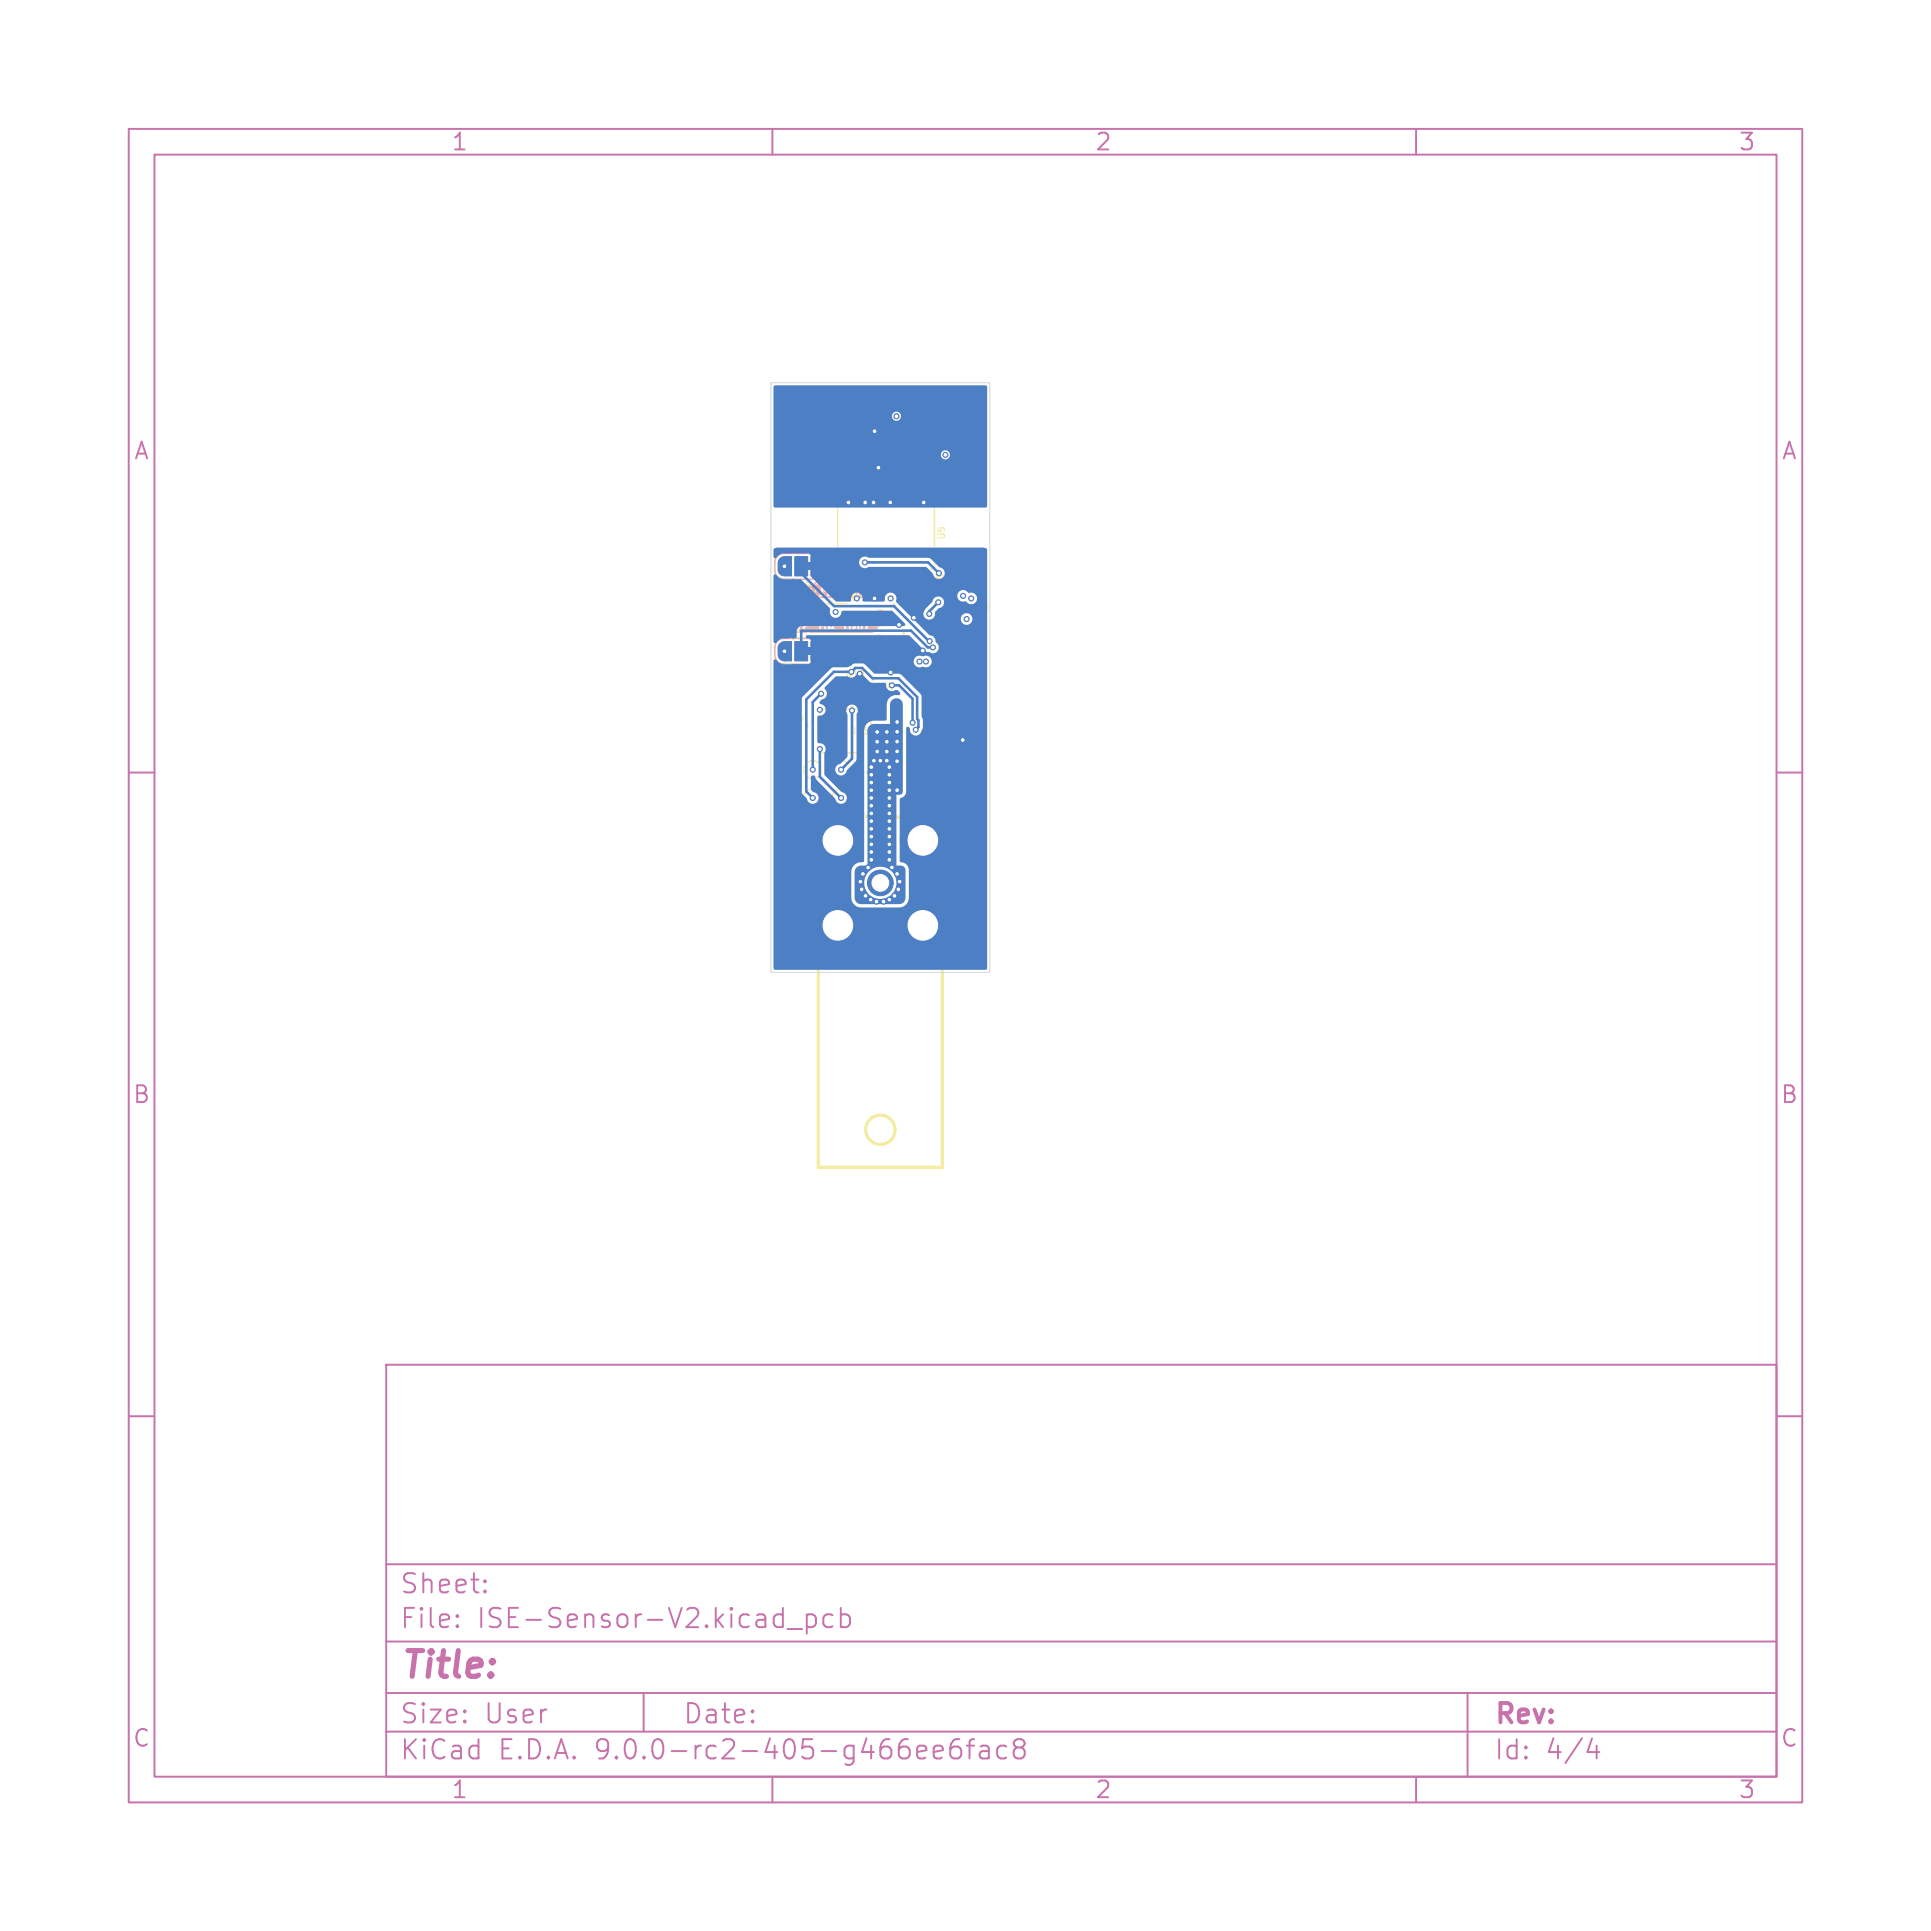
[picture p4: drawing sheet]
<svg xmlns="http://www.w3.org/2000/svg" width="150mm" height="150mm" viewBox="0 0 150 150" stroke-linecap="round" stroke-linejoin="round" font-family="sans-serif">
<defs><g id="words">
<text font-size="2.8" fill="#c872ab" x="31" y="130.9">Title:</text>
<g font-size="2.1" fill="#c872ab">
<text x="31" y="124">Sheet:</text>
<text x="31" y="126.7">File:</text>
<text x="37.1" y="126.7">ISE-Sensor-V2.kicad_pcb</text>
<text x="31" y="136.9">KiCad</text>
<text x="31" y="134.1">Size:</text>
<text x="37.7" y="134.1">User</text>
<text x="38.7" y="136.9">E.D.A.</text>
<text x="46.3" y="136.9">9.0.0-rc2-405-g466ee6fac8</text>
<text x="53" y="134.1">Date:</text>
<text x="116" y="134.3">Rev:</text>
<text x="116" y="136.9">Id:</text>
<text x="120.1" y="136.9">4/4</text>
</g>
<g font-size="1.8" fill="#c872ab">
<text x="35" y="11.9">1</text>
<text x="85" y="11.9">2</text>
<text x="135" y="11.9">3</text>
<text x="10.3" y="35.9">A</text>
<text x="138.3" y="35.9">A</text>
<text x="10.3" y="85.9">B</text>
<text x="138.3" y="85.9">B</text>
<text x="10.3" y="135.9">C</text>
<text x="138.3" y="135.9">C</text>
<text x="35" y="139.9">1</text>
<text x="85" y="139.9">2</text>
<text x="135" y="139.9">3</text>
</g>
<g font-size=".7" fill="#f2eda1">
<text x="73.5" y="42" transform="rotate(-90 73.5 42)">U5</text>
<text x="63.2" y="46.6" transform="rotate(-90 63.2 46.6)">C40</text>
<text x="65.1" y="46.8">C38</text>
<text x="71.1" y="47.8" transform="rotate(-90 71.1 47.8)">C39</text>
<text x="73.4" y="45.6" transform="rotate(-90 73.4 45.6)">R6</text>
<text x="75.8" y="47.6">R9</text>
<text x="61.6" y="52.7" transform="rotate(-90 61.6 52.7)">C23</text>
<text x="62" y="49.8" transform="rotate(-90 62 49.8)">C20</text>
<text x="67.8" y="53.7">C24</text>
<text x="68.8" y="48.8" transform="rotate(-90 68.8 48.8)">C19</text>
<text x="63.6" y="54.9">C21</text>
<text x="65.9" y="57.2">U16</text>
<text x="76.6" y="58.3" transform="rotate(-90 76.6 58.3)">GND</text>
<text x="62.3" y="61.2" transform="rotate(-90 62.3 61.2)">-3V3</text>
</g>
<g font-size=".7" fill="#fff">
<text x="65.6" y="52.7">U18</text>
<text x="69.6" y="52.1" transform="rotate(-90 69.6 52.1)">C25</text>
<text x="67.9" y="60.3" transform="rotate(-90 67.9 60.3)">*</text>
</g>
</g></defs>
<g fill="none" stroke="#c872ab" stroke-width=".15">
<path d="M10 10h130v130h-130zM12 12h126v126h-126zM60 10v2M110 10v2M10 60h2M138 60h2M10 110h2M30 106h108v32h-108zM138 110h2M30 134.5h108M30 131.5h108M30 127.5h108"/>
<path d="M30 121.5h108M35.5 126.3h.1l-.1 .1M35.5 126.3v.1M35.5 125.5v.1M35.5 125.5h.1l-.1 .1M37.7 123.6v.1M37.7 123.6h-.1l.1 .1M37.7 122.8v.1M37.7 122.8h-.1l.1 .1M50 131.5v3M60 138v2M61.2 126.5h1.1"/>
<path d="M62.7 125.4v1.5M62.7 125.5l.4-.1 .3 .3v.4l-.2 .2-.1 .1-.4-.1M64.7 125.5l-.5-.1-.2 .3v.4l.1 .2 .1 .1 .5-.1M65.3 125.5l.4-.1 .3 .3v.4l-.1 .2-.2 .1-.4-.1M65.3 124.9v1.5M72.5 136.1l.7-.1v-.3l-.5-.1-.2 .2 .1 .7 .1 .1 .5-.1M74.5 135.1a.59 .59 0 0 0-.7 .6v.6l.2 .2 .4 .1 .2-.1 .1-.5-.2-.3h-.4l-.3 .3M75.1 135.6h.6M75.7 135.1l-.3 .1-.1 .1v1.3M76.2 135.7l.1-.1 .4 .1 .1 .1v.8M76.8 136h-.5a.29 .29 0 0 0-.2 .3 .29 .29 0 0 0 .2 .3l.5-.1M78.2 135.7l-.5-.1-.2 .3v.4l.1 .2 .1 .1 .5-.1"/>
<path d="M79 135.7l-.3 .3 .1 .5 .2 .1 .5-.1 .1-.2-.1-.4-.2-.2M79 135.7h-.1a.31 .31 0 0 1-.2-.4 .31 .31 0 0 1 .3-.2l.5 .1a.31 .31 0 0 1 .1 .3 .31 .31 0 0 1-.3 .2M79 135.7h.3M110 138v2M114 131.5v6.5M123.7 135l-.4 1.1h.9M124 135.6v1"/>
</g>
<path d="M64.5 44.3l.4-.1v.3M64.6 50.8v.3l.2-.2v.2h.2v-.3M64.7 44.5h.4M64.8 50.4v.2h-.2v-.2h.5M64.8 43.8v.2h-.2v-.2h.5M65.1 49.9l-.1 .2h-.4M65.1 43.3l-.1 .2h-.4" fill="none" stroke="#e8b2a7" stroke-width=".09"/>
<g fill="#e8b2a7">
<path d="M64.5 48.4l.1 .3h-.1z"/>
<path d="M65.8 48.4h.1v.5a.3 .3 0 0 1-.2-.2 .3 .3 0 0 1 .1-.3z"/>
<path d="M63.8 48.4a.28 .28 0 0 1 .2 .2 .28 .28 0 0 1-.2 .3v-.3l.1 .1 .1-.1-.1-.1-.1 .1z"/>
<path d="M60.4 48.3l.4-.2h6.6a.57 .57 0 0 1 .8 .5 .57 .57 0 0 1-.8 .6h-6.3a.61 .61 0 0 1-.8-.4h.8a.35 .35 0 0 0 .5 .2v-.1a.15 .15 0 0 1-.3 0 .15 .15 0 0 1 0-.2h.1v-.2h-.1v-.1h.2l.1-.1-.1-.1h.2l.2 .8h.1l.1-.2h.2a.35 .35 0 0 0 .6 .2l-.1-.1a.15 .15 0 0 1-.2 0 .15 .15 0 0 1 0-.2l1-.1a.31 .31 0 0 0 .4 .4h.4v-.2h.3v.2h.2l-.1-.4h.8a.44 .44 0 0 0 .6 .4h.1l.3-.5v.5h.1v-.7h.2v.1a.26 .26 0 0 1 .4 .2 .26 .26 0 0 1-.3 .3v-.3h-.1v.4a.42 .42 0 0 0 .5-.4 .42 .42 0 0 0-.7-.3l-.1-.1-.2 .5v-.5h-.2v.8h-.2l.1-.8a.37 .37 0 0 0-.5 .4h-.8l-.2-.4h-.1l-.3 .8h-.2a.44 .44 0 0 0 .2-.4 .44 .44 0 0 0-.4-.4l-.1 .2-.1 .2h-.9v-.1h-.1v-.1h.2l.1-.1a.25 .25 0 0 0-.4-.1 .25 .25 0 0 0 0 .4l-.2 .2h-.2l.2-.6h-.2l-.1 .7-.2-.7a.56 .56 0 0 0-.7 .2l.1 .2-.1 .2h-.8v-.3z"/>
</g>
<path d="M60.8 51.6h2.8M60.8 49.6h2.8M60.8 45h2.8M60.8 43h2.8M60.9 49.6a.7 .7 0 0 0-.7 .7v.6a.7 .7 0 0 0 .7 .7M60.9 43a.7 .7 0 0 0-.7 .7v.6a.7 .7 0 0 0 .7 .7M63.1 52.1l.3-.3 .3 .3zM63.4 45.2l.3 .3h-.6M63.6 49.6a.7 .7 0 0 1 .7 .7v.6a.7 .7 0 0 1-.7 .7M63.6 43a.7 .7 0 0 1 .7 .7v.6a.7 .7 0 0 1-.7 .7" fill="none" stroke="#e8b2a7" stroke-width=".12"/>
<g fill="#e8b2a7">
<path d="M64.5 45.7l.1 .3h-.1z"/>
<path d="M65.8 45.7h.1v.5a.3 .3 0 0 1-.2-.2 .3 .3 0 0 1 .1-.3z"/>
<path d="M60.4 45.6l.4-.2h6.6a.57 .57 0 0 1 .8 .5 .57 .57 0 0 1-.8 .6h-6.3a.61 .61 0 0 1-.8-.4h.8a.35 .35 0 0 0 .5 .2v-.1a.15 .15 0 0 1-.3 0 .15 .15 0 0 1 0-.2h.1v-.2h-.1v-.1h.2l.1-.1-.1-.1h.2l.2 .8h.1l.1-.2h.2a.35 .35 0 0 0 .6 .2v-.1h.7v.1h.8v-.2h.3v.2h.2l-.1-.4h.8a.44 .44 0 0 0 .6 .4h.1l.3-.5v.5h.1v-.7h.2v.1a.26 .26 0 0 1 .4 .2 .26 .26 0 0 1-.3 .3v-.3h-.1v.4a.42 .42 0 0 0 .5-.4 .42 .42 0 0 0-.7-.3l-.1-.1-.2 .5v-.5h-.2v.8h-.2l.1-.8a.37 .37 0 0 0-.5 .4h-.8l-.2-.4h-.1l-.3 .8h-.1v-.1h-.2v-.4h.2l.1-.1-.4-.2v.7h-1a.15 .15 0 0 1-.2 0 .15 .15 0 0 1 0-.2h.1v-.2h-.1v-.1h.2l.1-.1a.25 .25 0 0 0-.4-.1 .25 .25 0 0 0 0 .4l-.2 .2h-.2l.2-.6h-.2l-.1 .7-.2-.7a.56 .56 0 0 0-.7 .2l.1 .2-.1 .2h-.8v-.3z"/>
</g>
<g fill="#e8b2a7" stroke="#e8b2a7" stroke-width=".08">
<circle cx="65.1" cy="65.3" r="1.15"/>
<circle cx="71.7" cy="65.3" r="1.15"/>
<circle cx="71.7" cy="71.9" r="1.15"/>
<circle cx="65.1" cy="71.9" r="1.15"/>
<circle cx="68.4" cy="68.6" r=".65"/>
</g>
<g fill="none" stroke="#f2eda1" stroke-width=".09">
<path d="M64.1 35.5a.22 .22 0 0 0-.3 .2 .22 .22 0 0 0 .3 .2M64.1 36.5a.22 .22 0 0 0-.3 .2 .22 .22 0 0 0 .3 .2M64.2 35.4h.3l-.1 .2h.1v.3h-.3M64.2 36.4h.3l-.1 .2h.1v.3h-.3M65 36.4l-.2 .1-.1 .3 .1 .1h.2v-.3h-.2l-.1 .1M65 35.4h-.2l-.1 .2h.3v.3h-.3M65.7 33.4a.22 .22 0 0 0-.3 .2 .22 .22 0 0 0 .3 .2M65.9 33.4h.3l-.2 .2h.2v.2h-.3M66.5 33.3l-.1 .4h.3M66.6 33.5v.4M67.9 35.3l.2-.1v-.1l-.2-.1v.5M68 35.3l.2 .2"/>
<path d="M68.4 35.5h.2M68.4 35.2l.1-.2v.5M68.8 35.1l.2-.1 .1 .2-.3 .3h.3M70.7 36.1a.22 .22 0 0 0-.3 .2 .22 .22 0 0 0 .3 .2M70.8 36.1h.3l-.1 .2h.1v.2h-.3M71.3 36.1h.3l-.2 .5M72.4 36.2h.2v-.2h-.2v.5M72.5 36.2l.2 .3M72.9 36.5h.2M72.9 36.1l.1-.1v.5M73.3 36.5h.3M73.3 36.1l.2-.1v.5"/>
<path d="M74 30.8h.5l-.5 .3h.5M74 31.3a.23 .23 0 0 0 .2 .3 .23 .23 0 0 0 .2-.3M74.4 31.3h.1M74.5 30.3v.3M74.5 30.4h-.5l.1 .2M61.2 55.8v.2l.2-.1M61.2 56.7h.1M61.2 55.8h.1M61.2 55.8h.2M61.4 55.8l.1-.1 .2 .1-.1 .2-.2-.1M61.4 55.8v.1M61.5 47.1v.4l.1 .1 .2-.1v-.4"/>
<path d="M61.6 56.7a.23 .23 0 0 1-.2 .3 .23 .23 0 0 1-.2-.3M61.7 59.5v-.3l.2 .2v-.1h.2v.2M61.7 56.2v.3M61.7 56.4h-.5l.1 .1M62 47.6h.3M62 47.2l.2-.1v.5M62.5 47.1h.3l-.2 .5M64.8 54.8h.3M66.4 59.2v.2h.2v-.2h.2v.2M66.4 59.6l.5 .1-.5 .2M68.2 50.2a.22 .22 0 0 0 .2 .4 .22 .22 0 0 0 .2-.4M68.7 49.3v.3l-.4-.3-.1 .1v.2"/>
<path d="M68.7 49.8v.3l-.4-.3-.1 .1v.1M73.2 57.9h.4l.1 .1-.1 .2h-.4M73.3 57h.4M73.5 56.9v.4l-.4-.2M73.7 57.4v.3M73.7 57.6h-.5l.1 .1M73.9 50.3v.4l.1 .1 .2-.1v-.4M73.9 53.6a.22 .22 0 0 0-.3 .2 .22 .22 0 0 0 .3 .2M74.2 53.5l-.1 .4h.3M74.3 55.3v.3h.2v-.2M74.3 55.8a.23 .23 0 0 0 .2 .3 .23 .23 0 0 0 .2-.3M74.3 53.7v.4"/>
<path d="M74.4 59.6v.3h.2v-.3h.2v.3M74.4 50.8h.3M74.4 50.4l.1-.1v.5M74.5 55.3v.1M74.5 55.3h.2M74.5 59.2h.4M74.7 53.8l-.1-.1 .1-.1 .2 .1-.1 .1M74.7 53.8l-.1 .1 .1 .2 .2-.1-.1-.2M74.7 53.8h.1M74.7 49.5h.2v-.2h-.2v.5M74.7 59.1v.3l-.4-.1M74.7 55.8h.1"/>
<path d="M74.7 55.3v.1M74.7 55.4v.2M74.8 54.8v.3l-.4-.3-.1 .1v.2M74.8 49.5l.2 .3M74.8 50.3h.2l.1 .1-.3 .4h.3M75 52.5v.2l.2 .1v-.3h.2v.3M75 52.2h.1M75 53a.22 .22 0 0 0 .2 .3 .22 .22 0 0 0 .2-.3M75 52a.24 .24 0 0 1 .3 0 .24 .24 0 0 1 .1 .2 .26 .26 0 0 1-.2 .1 .26 .26 0 0 1-.2-.2zM75.2 49.8h.2M75.2 49.4l.1-.1v.5M75.5 44.7v.2h.2"/>
<path d="M75.7 44.9h.1M75.7 44.7v.2M75.7 44.7h.1M75.7 44.7h.2M75.7 49.3h.1a.24 .24 0 0 1 .1 .2 .24 .24 0 0 1-.2 .2l-.1-.1zM75.7 45.4v-.2h-.2v.2h.5M75.9 44.7h.1M75.9 44.7v.2M75.9 44.9h.1M76 45.1l-.3 .2M61.4 63.5h.3M62 63.2h.1l.1 .1-.3 .4h.3"/>
<path d="M62.1 68.4v-.3l.2 .2v-.2h.2v.3M62.1 68.6v.2h.5M62.3 68.6v.2M62.3 69.3v-.2h-.2v.2h.5M62.4 63.2l.1 .5 .2-.5M62.6 69l-.3 .2M63.1 63.2h-.2v.2h.2v.2h-.2M66.4 61.7v-.3l.2 .2v-.1h.2v.2M66.4 62.7v-.4l.2 .2v-.1h.2v.3M66.4 61.9l.5 .1-.5 .2M66.9 60v.4l-.4-.4-.1 .1v.2M74.4 60.1a.22 .22 0 0 0 .2 .3 .22 .22 0 0 0 .2-.3"/>
</g>
<path d="M64.1 50.8h1.6M64.1 53.9h1.6" fill="none" stroke="#f2eda1" stroke-width=".12"/>
<path d="M63.4 50.5h.5l-.3 .3z" fill="#f2eda1" stroke="#f2eda1" stroke-width=".12"/>
<g fill="#f2eda1">
<path d="M75 65.2h.2v.1h-.2z"/>
<path d="M75 65.8h.1a.26 .26 0 0 1 .4 .2h-.2a.26 .26 0 0 1-.3-.2z"/>
<path d="M74.9 64.3a.56 .56 0 0 1 .7 0 .56 .56 0 0 1 .2 .6v6.4a.57 .57 0 0 1-.6 .8 .57 .57 0 0 1-.5-.8v-.5h.1v.5h.2v-.2h.5v.2h.1v-.5h-.1v.2h-.5v-.2h-.3v-.4h.1a.26 .26 0 0 0 .3 .3 .26 .26 0 0 0 .2-.3l.1-.1a.17 .17 0 0 1 .2 .1 .17 .17 0 0 1-.1 .2l.1 .1a.29 .29 0 0 0 0-.4 .29 .29 0 0 0-.4-.1l-.1 .3h-.1v-.3h-.1l-.1 .2h-.1v-.9h.1v.5h.8v-.5h-.1v.4h-.2v-.3h-.1v.3h-.2v-.4h-.3v-1h.1a.26 .26 0 0 0 .3 .2 .26 .26 0 0 0 .2-.3h.1a.17 .17 0 0 1 .2 .1 .17 .17 0 0 1-.1 .2l.1 .1a.29 .29 0 0 0 0-.4 .29 .29 0 0 0-.4-.1l-.1 .3-.1-.1v-.2l-.1-.1-.1 .3h-.1v-.9h.1v.5h.8v-.5h-.1v.3h-.2v-.3h-.1v.3h-.2v-.3h-.3v-.7h.1v.2h.5l-.5 .2v.2h.8v-.2h-.5l.5-.2v-.2h-.9v-.4h.1a.26 .26 0 0 0 .3 .3 .26 .26 0 0 0 .2-.3l.1-.1a.17 .17 0 0 1 .2 .2 .17 .17 0 0 1-.1 .2h.1a.29 .29 0 0 0 0-.4 .29 .29 0 0 0-.4 0l-.1 .2h-.1v-.2l-.1-.1-.1 .2h-.1v-.6h.1a.45 .45 0 0 0 .4 .3 .45 .45 0 0 0 .5-.3 .45 .45 0 0 0-.5-.3 .45 .45 0 0 0-.4 .3h-.1v-.6h.1l.1 .2h.7v-.2h-.3l.3-.2v-.2l-.3 .2a.26 .26 0 0 0-.3-.1 .26 .26 0 0 0-.2 .3h-.1v-.6z"/>
</g>
<g fill="none" stroke="#f2eda1" stroke-width=".12">
<path d="M66 34.1h.2M66 34.8h.2M66 35h.2M66 35.7h.2M69.2 36h.2M69.2 36.7h.2M72 35h.3M72 35.7h.3M62.8 48.9v.2M64.1 45.7v.2M64.2 46.9h.8M64.2 50h1.6"/>
<path d="M67.1 52.7v.2M67.8 52.7v.2M73.3 59.6v.3M74 59.6v.3M74.2 44.9v.3"/>
</g>
<path d="M66.3 50l.2 .3h-.5z" fill="#f2eda1" stroke="#f2eda1" stroke-width=".12"/>
<g fill="none" stroke="#f2eda1" stroke-width=".12">
<path d="M65.4 38.6h-.3v5.6h.3M66 36h.2M66 36.7h.2M67.1 32.2v1h.9M67.1 32.6h.5M67.6 32.2v1M67.9 33.8l-.1-.2h-.2h-.1l-.1 .2 .1 .2 .1 .1 .2-.1 .1-.2M68.2 30.3h3.8M68.2 31.2v-.5h3.8v.5M68.2 31.8v.6h3.8v-.6M68.6 31.2v.2M69.6 31.2v.2"/>
<path d="M70 35h.3M70 35.7h.3M70.6 31.2v.2M71.6 31.2v.2M72.2 38.6h.4v5.6h-.4M72.6 32.6h.5M72.6 32.2v1M73.1 32.2v1h-.9M62 51.7v.3M62 56.3v.2M62.7 51.7v.3M62.7 56.3v.2"/>
<path d="M64.3 45.7v.2M65 45.7v.2M66 54.2h.3M66 54.9h.3M67.2 47.9v.2M67.2 49.8v.2M67.9 47.9v.2M67.9 49.8v.2M68.1 51.6v.2M68.8 51.6v.2M69.4 46.9v.2M70.2 46.9v.2"/>
<path d="M72.4 53.3h.3M72.4 54h.3M73.3 55.4v.2M73.8 52.3h.2M73.8 53h.2M74 55.4v.2M74.4 48.3h.3M74.4 49.1h.3M74.4 44.9v.3M74.8 46.8h.3M74.8 47.5h.3M75.2 44.9v.3"/>
<circle cx="63.1" cy="59.8" r=".7"/>
<circle cx="65.3" cy="59.8" r=".7"/>
<circle cx="74.8" cy="57.5" r=".7"/>
<circle cx="63.1" cy="62" r=".7"/>
<circle cx="65.3" cy="62" r=".7"/>
</g>
<path d="M63.7 55.1h2.8M63.7 58.5h2.8M67.7 55.5v4.2M72.9 55.5v4.2" fill="none" stroke="#f2eda1" stroke-width=".15"/>
<path d="M70.2 51.7v.3h.3M70.5 49h-.3v.3M72.9 49h.3v.3M73.2 51.7v.3h-.3" fill="none" stroke="#f2eda1" stroke-width=".2"/>
<g fill="none" stroke="#f2eda1" stroke-width=".25">
<path d="M63.6 73.1v17.6h9.6v-17.6M63.6 66.5a5.2 5.2 0 0 0 0 4.1M66.3 63.7a5.3 5.3 0 0 1 4.2 0M73.2 66.6a5.2 5.2 0 0 1 0 4"/>
<circle cx="62.2" cy="55.8" r=".12"/>
<circle cx="72.4" cy="48.3" r=".13"/>
<circle cx="68.4" cy="87.8" r="1.14"/>
</g>
<g fill="#f2eda1" stroke="#f2eda1" stroke-width=".08">
<circle cx="72.5" cy="37.8" r=".25"/>
<circle cx="65.1" cy="65.3" r="1.15"/>
<circle cx="71.7" cy="65.3" r="1.15"/>
<circle cx="71.7" cy="71.9" r="1.15"/>
<circle cx="65.1" cy="71.9" r="1.15"/>
<circle cx="68.4" cy="68.6" r=".65"/>
</g>
<path d="M59.9 29.7h17v45.8h-17z" fill="none" stroke="#d0d2cd" stroke-width=".08"/>
<g fill="#d0d2cd" stroke="#d0d2cd" stroke-width=".08">
<circle cx="65.1" cy="65.3" r="1.15"/>
<circle cx="71.7" cy="65.3" r="1.15"/>
<circle cx="71.7" cy="71.9" r="1.15"/>
<circle cx="65.1" cy="71.9" r="1.15"/>
<circle cx="68.4" cy="68.6" r=".65"/>
</g>
<g fill="#4d7fc4">
<path d="M62.6 50.3h.5v.6h-.5z"/>
<path d="M62.6 43.7h.5v.6h-.5z"/>
</g>
<g fill="#4d7fc4" stroke="#4d7fc4" stroke-width=".08">
<path d="M63 49.8l.7 .1 .3 .2v.8l-.1 .2-.2 .2h-.7z"/>
<path d="M61.7 49.8h1v1.5h-1z"/>
<path d="M60.6 49.9l.3-.1h.6v1.5h-.6l-.4-.2-.1-.2v-.6z"/>
<path d="M63 43.2l.7 .1 .3 .2v.8l-.1 .2-.2 .2h-.7z"/>
<path d="M61.7 43.2h1v1.5h-1z"/>
<path d="M60.6 43.3l.3-.1h.6v1.5h-.6l-.4-.2-.1-.2v-.6z"/>
<circle cx="65.1" cy="65.3" r="1.75"/>
<circle cx="71.7" cy="65.3" r="1.75"/>
<circle cx="71.7" cy="71.9" r="1.75"/>
<circle cx="65.1" cy="71.9" r="1.75"/>
<circle cx="68.4" cy="68.6" r="1"/>
<circle cx="67.9" cy="46.5" r=".2"/>
<circle cx="69.8" cy="48.5" r=".2"/>
<circle cx="74.8" cy="57.5" r=".2"/>
<circle cx="71.7" cy="50.5" r=".2"/>
<circle cx="69.2" cy="52.2" r=".2"/>
<circle cx="71" cy="48" r=".2"/>
<circle cx="65.3" cy="62" r=".2"/>
<circle cx="63.7" cy="55.1" r=".2"/>
<circle cx="63.7" cy="58.2" r=".2"/>
<circle cx="75.4" cy="46.5" r=".2"/>
<circle cx="64.9" cy="47.5" r=".2"/>
<circle cx="71.4" cy="51.4" r=".2"/>
<circle cx="71.9" cy="51.4" r=".2"/>
<circle cx="60.9" cy="44" r=".2"/>
<circle cx="74.8" cy="46.3" r=".2"/>
<circle cx="75.1" cy="48.1" r=".2"/>
<circle cx="60.9" cy="50.6" r=".2"/>
<circle cx="66.6" cy="46.5" r=".2"/>
<circle cx="69.2" cy="46.5" r=".2"/>
<circle cx="68.2" cy="36.3" r=".2"/>
<circle cx="67.2" cy="39" r=".2"/>
<circle cx="69.2" cy="39" r=".2"/>
<circle cx="71.8" cy="39" r=".2"/>
<circle cx="65.9" cy="39" r=".2"/>
<circle cx="67.9" cy="33.5" r=".2"/>
<circle cx="67.9" cy="39" r=".2"/>
<circle cx="72.5" cy="50.3" r=".2"/>
<circle cx="72.2" cy="49.8" r=".2"/>
<circle cx="72.9" cy="46.8" r=".2"/>
<circle cx="72.2" cy="47.7" r=".2"/>
<circle cx="69.7" cy="58.4" r=".2"/>
<circle cx="69.1" cy="65.6" r=".2"/>
<circle cx="67.7" cy="63.8" r=".2"/>
<circle cx="68.1" cy="58.4" r=".2"/>
<circle cx="69.1" cy="60.2" r=".2"/>
<circle cx="69.1" cy="63.2" r=".2"/>
<circle cx="67.7" cy="62.6" r=".2"/>
<circle cx="68.9" cy="56.9" r=".2"/>
<circle cx="69.1" cy="66.8" r=".2"/>
<circle cx="69.7" cy="56.8" r=".2"/>
<circle cx="67.7" cy="60.2" r=".2"/>
<circle cx="69.5" cy="69.6" r=".2"/>
<circle cx="69.1" cy="62.6" r=".2"/>
<circle cx="67.7" cy="63.2" r=".2"/>
<circle cx="67" cy="67.9" r=".2"/>
<circle cx="67.6" cy="69.9" r=".2"/>
<circle cx="69.1" cy="64.4" r=".2"/>
<circle cx="67.7" cy="66.2" r=".2"/>
<circle cx="68.9" cy="59.1" r=".2"/>
<circle cx="68.6" cy="70" r=".2"/>
<circle cx="66.8" cy="68.5" r=".2"/>
<circle cx="67.7" cy="66.8" r=".2"/>
<circle cx="67.4" cy="67.4" r=".2"/>
<circle cx="67.7" cy="64.4" r=".2"/>
<circle cx="69.7" cy="59.1" r=".2"/>
<circle cx="67.7" cy="60.8" r=".2"/>
<circle cx="69.7" cy="57.6" r=".2"/>
<circle cx="69.7" cy="61.4" r=".2"/>
<circle cx="68.9" cy="58.4" r=".2"/>
<circle cx="69.7" cy="56.1" r=".2"/>
<circle cx="69.3" cy="67.4" r=".2"/>
<circle cx="69.1" cy="60.8" r=".2"/>
<circle cx="67.7" cy="59.6" r=".2"/>
<circle cx="69.9" cy="68.5" r=".2"/>
<circle cx="69.8" cy="69.1" r=".2"/>
<circle cx="69.1" cy="69.9" r=".2"/>
<circle cx="67.7" cy="62" r=".2"/>
<circle cx="68.1" cy="70" r=".2"/>
<circle cx="69.7" cy="67.9" r=".2"/>
<circle cx="69.1" cy="62" r=".2"/>
<circle cx="68.1" cy="57.6" r=".2"/>
<circle cx="67.7" cy="61.4" r=".2"/>
<circle cx="67.7" cy="65" r=".2"/>
<circle cx="68.1" cy="56.9" r=".2"/>
<circle cx="69.1" cy="63.8" r=".2"/>
<circle cx="69.1" cy="65" r=".2"/>
<circle cx="66.9" cy="69.1" r=".2"/>
<circle cx="68.9" cy="57.6" r=".2"/>
<circle cx="69.1" cy="66.2" r=".2"/>
<circle cx="67.7" cy="65.6" r=".2"/>
<circle cx="69.1" cy="59.6" r=".2"/>
<circle cx="67.9" cy="59.1" r=".2"/>
<circle cx="69.1" cy="61.4" r=".2"/>
<circle cx="68.4" cy="59.1" r=".2"/>
<circle cx="67.2" cy="69.6" r=".2"/>
<circle cx="69.3" cy="53.2" r=".2"/>
<circle cx="70.9" cy="56.1" r=".2"/>
<circle cx="65.3" cy="59.8" r=".2"/>
<circle cx="66.2" cy="55.2" r=".2"/>
<circle cx="63.1" cy="59.8" r=".2"/>
<circle cx="63.8" cy="53.9" r=".2"/>
<circle cx="71.1" cy="56.7" r=".2"/>
<circle cx="63.1" cy="62" r=".2"/>
<circle cx="67.2" cy="43.7" r=".2"/>
<circle cx="72.9" cy="44.5" r=".2"/>
<circle cx="73.4" cy="35.3" r=".2"/>
<circle cx="69.6" cy="32.3" r=".2"/>
</g>
<path d="M62.2 44v.5l2.6 2.6h4.6l2.8 2.7M63.7 58.2v2.1l1.6 1.7M63.8 53.9l-.7 .6v5.3M66.2 55.2v3.7l-.9 .9M67.2 43.7h4.9l.8 .8M69.3 53.2h.5l1.1 1.1v1.8M71.1 56.7l.2-.2v-.5l-.1-.1v-1.8l-1.4-1.4h-2l-.8-.8h-.6l-.3 .3h-1.3l-2.2 2.1v7.2l.5 .5M72.5 50.3h-.4l-1.3-1.3h-8.5l-.1 1.6M72.9 46.8l-.7 .7v.2" fill="none" stroke="#4d7fc4" stroke-width=".2"/>
<g fill="#4d7fc4">
<path d="M60.1 30l16.5-.1 .1 .2v9.2l-.1 .1h-16.5v-4.1h13a.35 .35 0 0 0 .4 .4 .35 .35 0 0 0 .2-.6 .35 .35 0 0 0-.6 .1v.1h-13v-3h9.2a.35 .35 0 0 0 .4 .4 .35 .35 0 0 0 .2-.6 .35 .35 0 0 0-.6 .1v.1h-9.2z"/>
<path d="M60.1 42.6l.3-.1h16l.3 .1v32.7h-16.6v-21h2.2v7.2l.4 .5a.47 .47 0 0 0 .4 .4 .47 .47 0 0 0 .5-.4 .47 .47 0 0 0-.4-.5l-.2-.2v-.9l.1-.2h.1l.1 .1 .1 .3 1.5 1.5a.46 .46 0 0 0 .5 .3 .46 .46 0 0 0 .4-.5 .46 .46 0 0 0-.4-.4l-1.4-1.3v-.5h.9v.1a.47 .47 0 0 0 .5 .4 .47 .47 0 0 0 .4-.4l.7-.8 .1-3.5a.46 .46 0 0 0-.1-.7 .46 .46 0 0 0-.7 .1 .46 .46 0 0 0 0 .6v3.3l-.5 .5-.2 .1-.2 .3h-.9v-1.2a.47 .47 0 0 0 .1-.5 .47 .47 0 0 0-.5-.3l-.1-.1v-2a.51 .51 0 0 0 .5-.3 .51 .51 0 0 0-.1-.6l-.2-.1 .1-.2a.49 .49 0 0 0 .4-.4 .49 .49 0 0 0-.1-.5l.8-1h.9a.59 .59 0 0 0 .8-.3l.2 .1 .8 .7h1.1l.1 .2a.5 .5 0 0 0 .3 .4 .5 .5 0 0 0 .5 0l.3 .2v.1l-.1 .1h-.3a.76 .76 0 0 0-.6 .7v1.2l-1 .1a.76 .76 0 0 0-.8 .7v10.2v.1h-.2a.76 .76 0 0 0-.8 .7v2a.76 .76 0 0 0 .8 .8h3a.76 .76 0 0 0 .7-.8v-2.1a.66 .66 0 0 0-.7-.6v-5a.6 .6 0 0 0 .5-.5v-5h.1l.2 .1a.47 .47 0 0 0 .4 .5 .47 .47 0 0 0 .5-.4l.1-.8-.1-.2v-1.6l-.1-.2-1.6-1.5-1.9-.1-1-.8h-.6l-.6 .3h-1.1l-.1 .1-2.2 2.2-.1 .2h-2.2v-3l.1-.1 .7 .4h1.9l.1-.1 .1-.2h8v.1a.56 .56 0 0 0 .8 .4 .46 .46 0 0 0 .6-.5 .46 .46 0 0 0-.7-.3 .47 .47 0 0 0-.7 .3h-8v-1.6l-.4-.2 .1-.2h7.9l1.3 1.3h.1a.67 .67 0 0 0 .8 0 .56 .56 0 0 0-.1-.8 .51 .51 0 0 0-.5-.5l-1.7-1.7h1.2a.45 .45 0 0 0 .3 .5 .45 .45 0 0 0 .5-.1h2.1v.1a.45 .45 0 0 0 .7 .4 .45 .45 0 0 0 0-.8 .45 .45 0 0 0-.7 .3h-2.1l.1-.1v-.3l.4-.4a.46 .46 0 0 0 .3-.5 .46 .46 0 0 0-.5-.4 .46 .46 0 0 0-.4 .5l-.5 .5-.2 .3h-1.2l-.9-.8v-.6h4.8a.48 .48 0 0 0 .6 .5 .47 .47 0 0 0 .6 .2 .47 .47 0 0 0 .2-.6 .47 .47 0 0 0-.6-.2 .48 .48 0 0 0-.5-.3 .48 .48 0 0 0-.3 .4h-4.9a.47 .47 0 0 0-.5-.1 .47 .47 0 0 0-.3 .5l-.1 .1h-1.5h-.1a.47 .47 0 0 0-.4-.7 .47 .47 0 0 0-.5 .6l-.1 .1h-1.1l-1.9-1.9v-1.2h3.7v.1a.48 .48 0 0 0 .8 .3h4.4l.6 .6a.46 .46 0 0 0 .5 .4 .46 .46 0 0 0 .4-.5 .46 .46 0 0 0-.4-.5l-.9-.7h-4.6a.48 .48 0 0 0-.8 .3h-3.7v-.5l-.2-.1h-2l-.6 .4-.1-.2z"/>
<path d="M60.1 44.7l.1-.1 .6 .4h1.4l2.3 2.2a.6 .6 0 0 0 .3 .8 .58 .58 0 0 0 .6-.6h3.8l1.1 1v.2h-.1h-8l-.3 .3-.1 .7h-1l-.6 .4-.1-.2z"/>
<path d="M69.3 54.4a.5 .5 0 0 1 .5-.1 .5 .5 0 0 1 .3 .4v6.8l-.1 .2h-.4v5.5l.5 .1 .2 .2v2.5l-.2 .2h-.3h-3.2l-.2-.3v-1.4h.7a1.25 1.25 0 0 0 1.8 1.2 1.25 1.25 0 0 0 .3-2.1 1.25 1.25 0 0 0-2 .7l-.1 .2h-.7v-.8l.1-.3 .3-.1 .6-.1v-10.6l.1-.2 .3-.1 1.3-.1v-1.5z"/>
</g>
<g fill="#fff" stroke="#fff" stroke-width=".08">
<circle cx="67.9" cy="46.5" r=".1"/>
<circle cx="69.8" cy="48.5" r=".1"/>
<circle cx="74.8" cy="57.5" r=".1"/>
<circle cx="71.7" cy="50.5" r=".1"/>
<circle cx="71" cy="48" r=".1"/>
<circle cx="65.3" cy="62" r=".1"/>
<circle cx="63.7" cy="55.1" r=".1"/>
<circle cx="63.7" cy="58.2" r=".1"/>
<circle cx="75.4" cy="46.5" r=".1"/>
<circle cx="64.9" cy="47.5" r=".1"/>
<circle cx="71.4" cy="51.4" r=".1"/>
<circle cx="71.9" cy="51.4" r=".1"/>
<circle cx="60.9" cy="44" r=".1"/>
<circle cx="74.8" cy="46.3" r=".1"/>
<circle cx="75.1" cy="48.1" r=".1"/>
<circle cx="60.9" cy="50.6" r=".1"/>
<circle cx="66.6" cy="46.5" r=".1"/>
<circle cx="69.2" cy="46.5" r=".1"/>
<circle cx="68.2" cy="36.3" r=".1"/>
<circle cx="67.2" cy="39" r=".1"/>
<circle cx="69.2" cy="39" r=".1"/>
<circle cx="71.8" cy="39" r=".1"/>
<circle cx="65.9" cy="39" r=".1"/>
<circle cx="67.9" cy="33.5" r=".1"/>
<circle cx="67.9" cy="39" r=".1"/>
<circle cx="72.5" cy="50.3" r=".1"/>
<circle cx="72.2" cy="49.8" r=".1"/>
<circle cx="72.9" cy="46.8" r=".1"/>
<circle cx="72.2" cy="47.7" r=".1"/>
<circle cx="69.7" cy="58.4" r=".1"/>
<circle cx="69.1" cy="65.6" r=".1"/>
<circle cx="67.7" cy="63.8" r=".1"/>
<circle cx="68.1" cy="58.4" r=".1"/>
<circle cx="69.1" cy="60.2" r=".1"/>
<circle cx="69.1" cy="63.2" r=".1"/>
<circle cx="67.7" cy="62.6" r=".1"/>
<circle cx="68.9" cy="56.9" r=".1"/>
<circle cx="69.1" cy="66.8" r=".1"/>
<circle cx="69.7" cy="56.8" r=".1"/>
<circle cx="69.5" cy="69.6" r=".1"/>
<circle cx="69.1" cy="62.6" r=".1"/>
<circle cx="67.7" cy="63.2" r=".1"/>
<circle cx="67" cy="67.9" r=".1"/>
<circle cx="67.6" cy="69.9" r=".1"/>
<circle cx="69.1" cy="64.4" r=".1"/>
<circle cx="67.7" cy="66.2" r=".1"/>
<circle cx="68.9" cy="59.1" r=".1"/>
<circle cx="68.6" cy="70" r=".1"/>
<circle cx="66.8" cy="68.5" r=".1"/>
<circle cx="67.7" cy="66.8" r=".1"/>
<circle cx="67.4" cy="67.4" r=".1"/>
<circle cx="67.7" cy="64.4" r=".1"/>
<circle cx="69.7" cy="59.1" r=".1"/>
<circle cx="67.7" cy="60.8" r=".1"/>
<circle cx="69.7" cy="57.6" r=".1"/>
<circle cx="69.7" cy="61.4" r=".1"/>
<circle cx="68.9" cy="58.4" r=".1"/>
<circle cx="69.7" cy="56.1" r=".1"/>
<circle cx="69.3" cy="67.4" r=".1"/>
<circle cx="69.1" cy="60.8" r=".1"/>
<circle cx="67.7" cy="59.6" r=".1"/>
<circle cx="69.9" cy="68.5" r=".1"/>
<circle cx="69.8" cy="69.1" r=".1"/>
<circle cx="69.1" cy="69.9" r=".1"/>
<circle cx="67.7" cy="62" r=".1"/>
<circle cx="68.1" cy="70" r=".1"/>
<circle cx="69.7" cy="67.9" r=".1"/>
<circle cx="69.1" cy="62" r=".1"/>
<circle cx="68.1" cy="57.6" r=".1"/>
<circle cx="67.7" cy="61.4" r=".1"/>
<circle cx="67.7" cy="65" r=".1"/>
<circle cx="68.1" cy="56.9" r=".1"/>
<circle cx="69.1" cy="63.8" r=".1"/>
<circle cx="69.1" cy="65" r=".1"/>
<circle cx="66.9" cy="69.1" r=".1"/>
<circle cx="68.9" cy="57.6" r=".1"/>
<circle cx="69.1" cy="66.2" r=".1"/>
<circle cx="67.7" cy="65.6" r=".1"/>
<circle cx="69.1" cy="59.6" r=".1"/>
<circle cx="67.9" cy="59.1" r=".1"/>
<circle cx="69.1" cy="61.4" r=".1"/>
<circle cx="68.4" cy="59.1" r=".1"/>
<circle cx="67.2" cy="69.6" r=".1"/>
<circle cx="69.3" cy="53.2" r=".1"/>
<circle cx="70.9" cy="56.1" r=".1"/>
<circle cx="65.3" cy="59.8" r=".1"/>
<circle cx="66.2" cy="55.2" r=".1"/>
<circle cx="63.1" cy="59.8" r=".1"/>
<circle cx="63.8" cy="53.9" r=".1"/>
<circle cx="71.1" cy="56.7" r=".1"/>
<circle cx="63.1" cy="62" r=".1"/>
<circle cx="67.2" cy="43.7" r=".1"/>
<circle cx="72.9" cy="44.5" r=".1"/>
<circle cx="73.4" cy="35.3" r=".1"/>
<circle cx="69.6" cy="32.3" r=".1"/>
<circle cx="65.1" cy="65.3" r="1.15"/>
<circle cx="71.7" cy="65.3" r="1.15"/>
<circle cx="71.7" cy="71.9" r="1.15"/>
<circle cx="65.1" cy="71.9" r="1.15"/>
<circle cx="68.4" cy="68.6" r=".65"/>
</g>
<use href="#words"/>
</svg>
